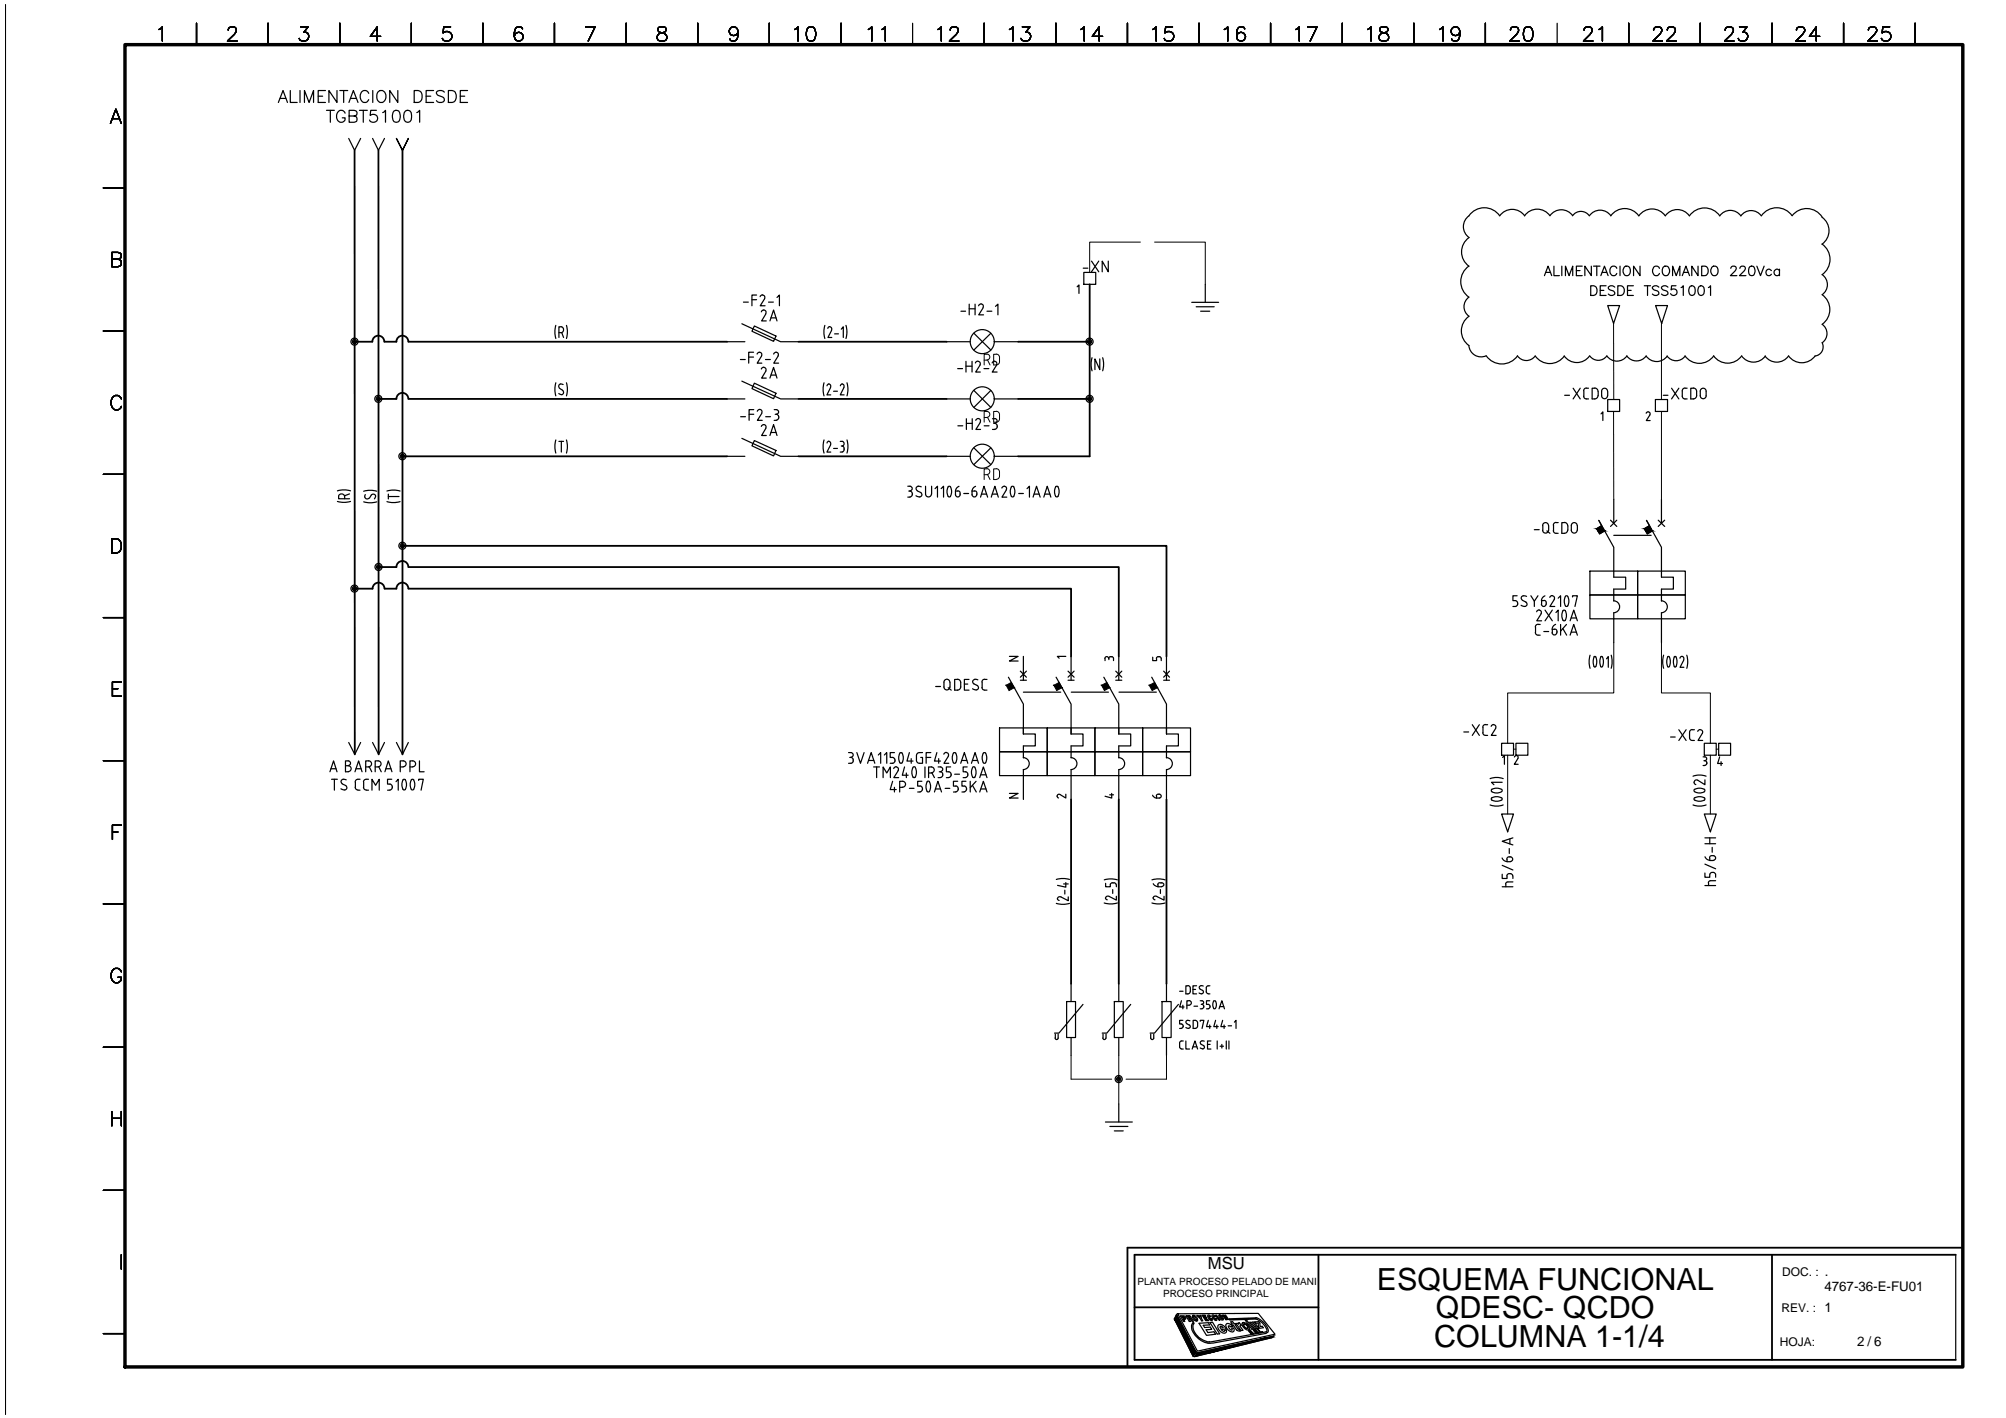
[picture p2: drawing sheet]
<svg xmlns="http://www.w3.org/2000/svg" width="420mm" height="297mm" viewBox="0 0 420 297" stroke-linecap="round" stroke-linejoin="round" font-family="sans-serif">
<defs><g id="words">
<g font-size="6.4">
<text x="288.3" y="270.2">ESQUEMA FUNCIONAL</text>
<text x="300.8" y="276.2">QDESC- QCDO</text>
<text x="300.4" y="282.2">COLUMNA 1-1/4</text>
</g>
<text font-size="3.5" x="253" y="265.8">MSU</text>
<g font-size="2.8">
<text x="382.1" y="270.3">4767-36-E-FU01</text>
<text x="389" y="282">2 / 6</text>
</g>
<g font-size="2.5">
<text x="373.3" y="267.4">DOC. : .</text>
<text x="373.1" y="274.9">REV. : 1</text>
<text x="372.8" y="281.9">HOJA:</text>
</g>
<g font-size="2.1">
<text x="238.2" y="269.3">PLANTA PROCESO PELADO DE MANI</text>
<text x="243.6" y="271.8">PROCESO PRINCIPAL</text>
</g>
</g></defs>
<g fill="none" stroke="#000" stroke-width=".21">
<path d="M1.2 1v295.3M238.9 50.7h-10.7v6.4M241.8 50.7h10.6v8.9M206.1 75.4h.6M206.7 74.2a.61 .61 0 0 1 .6 .6 .61 .61 0 0 1-.6 .6M206.7 74.2h-.6v2.3M206.9 75.4l.5 1.1M208.7 74.2a.7 .7 0 0 1 .7 .7v.9a.7 .7 0 0 1-.7 .7h-.6v-2.3h.6M338 67.8v15.9M348 67.8v15.9M206.1 87.5h.6M206.1 99.4h.6"/>
<path d="M206.7 87.4a.61 .61 0 0 0 .6-.6 .61 .61 0 0 0-.6-.6h-.6v2.2M206.7 98.2a.61 .61 0 0 1 .6 .6 .61 .61 0 0 1-.6 .6M206.7 98.2h-.6v2.3M206.9 87.5l.5 .9M206.9 99.4l.5 1.1M208.7 86.1a.7 .7 0 0 1 .7 .8v.8a.7 .7 0 0 1-.7 .7h-.6v-2.2h.6M208.7 98.2a.7 .7 0 0 1 .7 .7M208.7 98.2h-.6v2.3a.94 .94 0 0 0 1.3-.8M209.4 98.9v.8M338 86.2v18.4M348 86.2v18.4M338 134.6v10.6h-22.2v10.5"/>
<path d="M348 134.6v10.6h10.2v10.5M315.8 158.2v12.3M317 156.9h.5M358.2 158.2v12.3M359.5 156.9h.5M224.3 221.1v5h8.5M234.3 221.1v10.2M244.3 221.1v5h-8.4"/>
</g>
<g fill="none" stroke="#000" stroke-width=".38">
<path d="M74.3 31.5v126.5M79.3 31.5v126.5M84.3 31.5v126.5M228.2 59.6v36h-15M80.5 71.6a1.25 1.25 0 0 0-1.3-1.3 1.25 1.25 0 0 0-1.2 1.3h-3.7M85.5 71.6a1.25 1.25 0 0 0-1.2-1.3 1.25 1.25 0 0 0-1.3 1.3h-2.5M85.6 71.6h66.7M167.3 71.6h31M213.2 71.6h15M84.3 95.6h68M85.5 83.5a1.25 1.25 0 0 0-1.2-1.2 1.25 1.25 0 0 0-1.3 1.2l-3.7 .1M85.6 83.6h66.7"/>
<path d="M167.3 83.6h31M167.3 95.6h31M213.2 83.6h15M79.3 118.8h3.7M84.3 114.3h160v23.2M85.5 118.8a1.25 1.25 0 0 0-1.2-1.3 1.25 1.25 0 0 0-1.3 1.3M85.6 118.8h148.7v18.7M80.5 123.3a1.25 1.25 0 0 0-1.2-1.3 1.25 1.25 0 0 0-1.3 1.3h-3.7M85.5 123.3a1.25 1.25 0 0 0-1.2-1.3 1.25 1.25 0 0 0-1.3 1.3h-2.4M85.6 123.3h138.7v14.2M224.3 167.5v38.6M234.3 167.5v38.6"/>
<path d="M244.3 167.5v38.6M237.6 273.9h38.6M276.2 262.8v22.1M371.2 262.8v22.1M409.6 262.8h-172v22.1h172M411.1 261.4h-175v24.9"/>
</g>
<g fill="none" stroke="#000" stroke-width=".25">
<path d="M33.3 6.2l.7-.6v3M41.2 4.9v4.5M47.8 6.3a.65 .65 0 0 1 .6-.7h.6a.71 .71 0 0 1 .4 1.2l-1.8 1.8h2.1M56.1 4.9v4.5M60.8 19v2.5h1.4M62.8 19v2.5M63 5.6h1.5l-.9 1.2a.95 .95 0 0 1 1.1 1 .95 .95 0 0 1-1.3 .8l-.6-.3-.1-.3M68.2 19h-1.6v2.5h1.6M70.6 19v2.5l-1.7-2.5v2.5M71.2 4.9v4.5M71.2 19h1.6M72 19v2.5"/>
<path d="M77.2 19.6a.91 .91 0 0 0-1-.6 .91 .91 0 0 0-.7 .9 1.12 1.12 0 0 0 .2 1.2 1.12 1.12 0 0 0 1.2 .2l.3-.4M78.1 19v2.5M79.1 19.3a1.05 1.05 0 0 1 1.4-.1 1.05 1.05 0 0 1 .3 1.3 .95 .95 0 0 1-.9 1 .95 .95 0 0 1-1-1zM79.7 7.6h-2.1l1.4-2v3M83.3 19v2.5l-1.7-2.5v2.5M86.2 4.9v4.5M86.8 19h.8a1.35 1.35 0 0 1 .8 1.2 1.35 1.35 0 0 1-.8 1.3h-.8zM90.8 19h-1.5v2.5h1.5M93.1 19.3a1.12 1.12 0 0 0-1.7 0l.2 .6 1 .4a.61 .61 0 0 1 .5 .4 .61 .61 0 0 1-.2 .6 1.11 1.11 0 0 1-1.5-.2M93.9 19h.8a1.32 1.32 0 0 1 .9 1.2 1.32 1.32 0 0 1-.9 1.3h-.8zM94.4 5.6h-1.5l-.1 1.3a1.07 1.07 0 0 1 1.6 0 1.07 1.07 0 0 1-.2 1.6 1.07 1.07 0 0 1-1.6-.5M97.9 19h-1.5v2.5h1.5"/>
<path d="M101.1 4.9v4.5M109.4 6.1a.87 .87 0 0 0-.8-.5 .87 .87 0 0 0-.7 .6 2.1 2.1 0 0 0 .2 2.3 .93 .93 0 0 0 1.4-.4 .93 .93 0 0 0-.6-1.3 .93 .93 0 0 0-1.2 .8M116.1 4.9v4.5M122.7 5.6h1.9l-1.4 3M131.2 4.9v4.5M137.9 5.8a.64 .64 0 0 0 .3 1 1.24 1.24 0 0 1 1.5 1.2l-.2 .3a1.23 1.23 0 0 1-1.9-.3 1 1 0 0 1 .9-1.1l.6-.1a.64 .64 0 0 0 .3-1l-.4-.2zM146.1 4.9v4.5M154.6 6.6a.93 .93 0 0 1-1.3 .8 .93 .93 0 0 1-.4-1.5 .93 .93 0 0 1 1.5 .2 2.77 2.77 0 0 1-.3 2.4 .88 .88 0 0 1-1.2-.3M161.1 4.9v4.5M166.4 6.2l.7-.6v3M169.3 5.8a.97 .97 0 0 1 1.4 .4 2.39 2.39 0 0 1-.3 2.3 1.02 1.02 0 0 1-1.4-.5 2.57 2.57 0 0 1 .3-2.2zM176.2 4.9v4.5"/>
<path d="M181.9 6.2l.7-.6v3M184.7 6.2l.7-.6v3M191.1 4.9v4.5M196.4 6.2l.8-.6v3M199 6.3a.65 .65 0 0 1 .6-.7h.6a.71 .71 0 0 1 .4 1.2l-1.7 1.8h1.9M206.1 4.9v4.5M211.4 6.2l.7-.6v3M214.1 5.6h1.6l-.8 1.2a.96 .96 0 0 1 1 1.1 .96 .96 0 0 1-1.3 .7l-.5-.1-.3-.5M221.2 4.9v4.5M226.4 6.2l.7-.6v3M230.9 7.6h-2.1l1.4-2v3M236.1 4.9v4.5"/>
<path d="M241.4 6.2l.8-.6v3M245.6 5.6h-1.4l-.2 1.3a1.06 1.06 0 0 1 1.6 0 1.06 1.06 0 0 1-.2 1.5 1.06 1.06 0 0 1-1.5-.4M251.1 4.9v4.5M256.4 6.2l.7-.6v3M260.7 6.1a.88 .88 0 0 0-1.3-.3 2.77 2.77 0 0 0-.3 2.4 .93 .93 0 0 0 1.5 .1 .93 .93 0 0 0-.3-1.5 .93 .93 0 0 0-1.3 .8M266.1 4.9v4.5M271.4 6.2l.7-.6v3M273.9 5.6h2l-1.5 3M281.1 4.9v4.5M286.4 6.2l.8-.6v3M289.2 5.8a.6 .6 0 0 0 .2 1 1.19 1.19 0 0 1 1.4 1.2l-.1 .3a1.23 1.23 0 0 1-1.8-.3 .93 .93 0 0 1 .8-1.1l.6-.1a.61 .61 0 0 0 .2-1l-.4-.2zM296.1 4.9v4.5"/>
<path d="M301.5 6.2l.7-.6v3M305.8 6.6a.93 .93 0 0 1-1.2 .9 .93 .93 0 0 1-.5-1.5 .93 .93 0 0 1 1.5 .1 2.59 2.59 0 0 1-.2 2.4 .94 .94 0 0 1-1.3-.3M311.1 4.9v4.5M316.4 6.3a.65 .65 0 0 1 .5-.7h.6a.71 .71 0 0 1 .4 1.2l-1.7 1.8h2M319.5 5.8a1.02 1.02 0 0 1 1.4 .4 2.57 2.57 0 0 1-.3 2.3 1.02 1.02 0 0 1-1.4-.5 2.57 2.57 0 0 1 .3-2.2zM326.2 4.9v4.5M331.8 6.3a.65 .65 0 0 1 .5-.7h.6a.71 .71 0 0 1 .4 1.2l-1.6 1.8h1.9M334.9 6.2l.7-.6v3M341.1 4.9v4.5M346.3 6.3l.2-.4a.95 .95 0 0 1 1.6 .3v.3l-.4 .7-1.5 1.4h2M349.2 6.3a.65 .65 0 0 1 .6-.7h.6a.71 .71 0 0 1 .4 1.2l-1.7 1.8h2M356.1 4.9v4.5"/>
<path d="M361.3 6.3l.2-.4a.95 .95 0 0 1 1.6 .3v.3l-.5 .7-1.4 1.4h2M364.3 5.6h1.6l-.8 1.2a.96 .96 0 0 1 1 1.1 .96 .96 0 0 1-1.3 .7l-.5-.1-.2-.5M371.2 4.9v4.5M376.3 6.3a.64 .64 0 0 1 .6-.7h.5a.71 .71 0 0 1 .4 1.2l-1.7 1.8h2M381.1 7.6h-2.1l1.4-2v3M386.1 4.9v4.5M391.3 6.3a.64 .64 0 0 1 .6-.7h.6a.71 .71 0 0 1 .4 1.2l-1.7 1.8h2M395.8 5.6h-1.5l-.1 1.3a1.05 1.05 0 0 1 1.6 0 1.05 1.05 0 0 1-.2 1.6 1.05 1.05 0 0 1-1.5-.5M401.1 4.9v4.5M21.6 39.4h4.6M23.1 25.9l1.2-3 1.1 3M23.6 24.8h1.4"/>
<path d="M58.3 21.5l1-2.5 .9 2.5M58.6 20.6h1.3M63.8 21.5v-2.5l.9 2.5 1-2.5v2.5M66.6 20.2h1M68.4 23.1h1.6M69.2 23.1v2.5M72.3 23.7a.92 .92 0 0 0-1.1-.6 .92 .92 0 0 0-.7 1 1.05 1.05 0 0 0 .3 1.3 1.05 1.05 0 0 0 1.4-.1l.1-.6h-.6M73 29l1.3 2.5 1.2-2.5M73.1 21.5l.9-2.5 1 2.5M73.1 24.3l1.5-.1a.59 .59 0 0 0 0-1l-1.5-.1v2.5l1.5-.1a.68 .68 0 0 0 .2-.7 .68 .68 0 0 0-.6-.5M73.4 20.6h1.2M75.3 23.1h1.6"/>
<path d="M76.1 23.1v2.5M78 29l1.3 2.5 1.2-2.5M78.8 23.1h-1.1l-.2 1.1a.9 .9 0 0 1 1.4 0 .9 .9 0 0 1-.2 1.3 .9 .9 0 0 1-1.3-.4M80.2 23.6l.5-.5v2.5M82.5 23.2a.8 .8 0 0 1 1.2 .4 2.08 2.08 0 0 1-.2 1.9 .8 .8 0 0 1-1.2-.4 2.08 2.08 0 0 1 .2-1.9zM83 29l1.3 2.5 1.2-2.5-1.2 2.5zM84.9 23.2a.8 .8 0 0 1 1.2 .4 2.28 2.28 0 0 1-.2 1.9 .8 .8 0 0 1-1.2-.4 1.94 1.94 0 0 1 .2-1.9zM87.3 23.6l.6-.5v2.5M89.3 20.2h.9M96.4 20.2h.9M23.4 54.3l1.7-.2a.68 .68 0 0 0 0-1.1l-1.7-.1v3h1.3l.4-.2a.8 .8 0 0 0 .3-.9 .8 .8 0 0 0-.7-.5M226.9 56.2h1"/>
<path d="M227 57.1h2.5v2.5h-2.5zM228.6 54.7l1.5 2.2M230.1 54.7l-1.5 2.2M232.1 54.7v2.2l-1.2-2.2v2.2M252.4 59.6v3.7M307.6 55.7a4 4 0 0 0 0 6.5M314.1 45.2a3.9 3.9 0 0 0-6.4 0 2.79 2.79 0 0 0 0 4.6 3.7 3.7 0 0 0 0 6M319.3 45.2a3.2 3.2 0 0 0-5.2 0M323.5 57.7l.7-1.9 .8 1.9M323.8 57.1h.9M325.5 55.8v1.9h1.1M327.1 55.8v1.9"/>
<path d="M327.9 57.7v-1.9l.7 1.9 .8-1.9v1.9M329.4 45.2a2.9 2.9 0 0 0-4.8 0 3.3 3.3 0 0 0-5.3 0M330.2 56.7h.7M331.4 55.8h-1.2v1.9h1.2M332.9 45.2a2.14 2.14 0 0 0-3.5 0M332.9 45.2a2.71 2.71 0 0 1 4.5 0 3.6 3.6 0 0 1 5.8 0M333.2 59.9a1.07 1.07 0 0 1 1.3 .7 1.07 1.07 0 0 1-.7 1.3h-.6zM333.3 55.8v1.9l-1.4-1.9v1.9M333.8 55.8h1.3M334.4 55.8v1.9M335.3 57.7l.8-1.9 .7 1.9M335.6 57.1h.9"/>
<path d="M336.4 59.9h-1.2v2h1.2M338.6 56.2a.74 .74 0 0 0-.8-.4 .74 .74 0 0 0-.6 .7 .83 .83 0 0 0 .3 1.1 .83 .83 0 0 0 1.1-.2v-.1M338.9 59.9h.6a1.08 1.08 0 0 1 .7 1 1.08 1.08 0 0 1-.7 1h-.6zM339.3 55.8v1.9M340.2 56a.83 .83 0 0 1 1-.1 .83 .83 0 0 1 .3 1.1 .76 .76 0 0 1-.8 .8 .76 .76 0 0 1-.7-.8zM342.1 59.9h-1.2v2h1.2M343.3 45.2a3.4 3.4 0 0 1 5.5 0 3.1 3.1 0 0 1 5 0M343.5 55.8v1.9l-1.3-1.9v1.9M344.4 59.9h1.3M345.1 59.9v2M347.6 56.2a.74 .74 0 0 0-.9-.4 .74 .74 0 0 0-.6 .7v.5a.74 .74 0 0 0 .6 .7 .74 .74 0 0 0 .9-.4M348.3 56a.77 .77 0 0 1 .9-.2 .77 .77 0 0 1 .5 .7v.5a.76 .76 0 0 1-.8 .8 .76 .76 0 0 1-.7-.8z"/>
<path d="M350.3 57.7v-1.9l.8 1.9 .7-1.9v1.9M351 59.9h-.9l-.1 .8a.71 .71 0 0 1 1.1 .1 .71 .71 0 0 1-.2 1 .71 .71 0 0 1-1-.3M352.4 57.7l.7-1.9 .8 1.9M352.6 57.1h1M354 60a.64 .64 0 0 1 1 .2 1.34 1.34 0 0 1-.5 1.7h-.2a1.26 1.26 0 0 1-.3-1.9zM355.7 55.8v1.9l-1.4-1.9v1.9M355.9 60a.64 .64 0 0 1 1 .2 1.34 1.34 0 0 1-.5 1.7h-.2a1.26 1.26 0 0 1-.3-1.9zM356.4 55.8h.7a1.06 1.06 0 0 1 .7 .9 1.06 1.06 0 0 1-.7 1h-.7zM358.5 56a.83 .83 0 0 1 1.1-.1 .83 .83 0 0 1 .2 1.1 .76 .76 0 0 1-.7 .8 .76 .76 0 0 1-.8-.8zM360.2 45.2a3.9 3.9 0 0 0-6.3 0M362.5 56.2l.4-.4 .7 .1a.66 .66 0 0 1-.2 .9l-1 .9h1.4M364.4 56.2l.4-.4 .7 .1a.66 .66 0 0 1-.2 .9l-1 .9h1.4"/>
<path d="M364.6 45.2a2.69 2.69 0 0 0-4.4 0M366.5 55.8a.64 .64 0 0 1 1 .3 1.01 1.01 0 0 1-.7 1.6 1.05 1.05 0 0 1-.5-1.6zM368 55.8l.7 1.9 .8-1.9M368.9 45.2a2.6 2.6 0 0 0-4.3 0M371 56.7a.64 .64 0 0 0-.9-.1 .64 .64 0 0 0 0 .9 .64 .64 0 0 0 .9-.1M372.7 56.7a.64 .64 0 0 0-.9-.1 .64 .64 0 0 0 0 .9 .64 .64 0 0 0 .9-.1M372.7 56.4v1.3M375.4 45.2a3.9 3.9 0 0 0-6.5 0M375.4 45.2a3.8 3.8 0 0 1 6.2 .3M381.6 45.5a3.5 3.5 0 0 1 0 5.6M381.6 51.1a3.9 3.9 0 0 1 0 6.4M381.7 57.5a2.56 2.56 0 0 1 0 4.2"/>
<path d="M21.6 69.3h4.6M116.4 68.2l-.2 1.3 .2 1.4M117.1 69.7h.5a.63 .63 0 0 0 .4-.6 .63 .63 0 0 0-.4-.6h-.5v2.2M117.7 69.7l.3 1M118.6 68.2l.2 1.3-.2 1.4M152.3 71.6h3.7M155.1 75.3h1M155.4 67.8l8.1 3.8h3.8M155.4 79.8l8.1 3.8h3.8M155.7 63.3h1M156.8 74.8h1M157.5 62.8h1"/>
<path d="M157.8 73.8h-1v2.3M158 68.3l4.5 2.1-.5 1.1-4.5-2.1zM158.5 61.8h-1v2.3M158.6 74.2a.5 .5 0 0 1 .6-.4 .5 .5 0 0 1 .3 .7M159.2 62.2a.51 .51 0 0 1 .7-.4 .51 .51 0 0 1 .2 .8M159.5 65.3a.5 .5 0 0 1 .6-.3 .5 .5 0 0 1 .3 .7M159.5 74.5l-.9 1.6h1M160 77l.4 .2v.5M160 76.9l-.5 .4M160.2 62.6l-1 1.5h1M160.3 75.3h1M160.4 65.7l-.9 1.5h1"/>
<path d="M160.4 77.7l-.9 1.5h1M161 63.3h1M161.3 67.2l.7-2.3 .7 2.3M161.3 79.2l.7-2.2 .7 2.2M161.5 66.6h1M161.5 78.6h1M162 74.2a.5 .5 0 0 1 .7-.4 .5 .5 0 0 1 .3 .7M162.7 62.3l.6-.5v2.3M163 74.5l-.9 1.6h1M172.8 68.2l-.2 1.3 .2 1.4M173.8 68.4l-.4 .4M173.8 68.5l.3 .1 .1 .4-.8 1.7h.8"/>
<path d="M174.8 69.9h.8M176.2 69l.4-.5v2.2M177.2 68.2l.2 1.3-.2 1.4M198.3 71.6h5M200.6 77.2h1M201.3 65.2h.9M202.3 75.7v2.2M202.3 76.7h1.3M203 63.7v2.3M203 64.7h1.2M203.6 75.7v2.2M204 69.8l3.5 3.5"/>
<path d="M204.2 63.7v2.3M204.8 75.6l-.5 .4M204.8 75.7l.5 .2v.5M205 64.1a.5 .5 0 0 1 .6-.4 .5 .5 0 0 1 .3 .7M205.3 76.5l-.9 1.4h.9M205.9 64.5l-.9 1.5h1M206.1 77.2h1M206.7 65.2h1M207.5 69.8l-3.5 3.5M208.3 71.6h4.9M208.3 75.7l.4 .2v.5M208.3 75.6l-.5 .4"/>
<path d="M208.5 64.2l.5-.5v2.3M208.8 76.5l-1 1.4h1M225.6 60.1l.4-.4v1.8M228.7 74.9l-.2 1.4 .2 1.4M230.3 75.2v2.2l-1-2.2v2.2M231 74.9l.2 1.4-.2 1.4M249.6 63.3h5.6M250.5 64.3h3.8M251.5 65.2h1.9M307.7 72.4a2.56 2.56 0 0 0 3.6 2.1M307.7 62.2a2.43 2.43 0 0 0 0 4 3.8 3.8 0 0 0 0 6.2M311.3 74.5a4 4 0 0 0 6.5 0"/>
<path d="M317.8 74.6a2.26 2.26 0 0 0 3.7 0 3.7 3.7 0 0 0 6.1 0 3.2 3.2 0 0 0 5.3 0M333 74.6a2.18 2.18 0 0 0 3.6 0M335.2 60.8h.7M336.6 74.6a2.56 2.56 0 0 0 4.2 0M336.7 64h2.5l-1.2 3.8zM338.2 60.2a.75 .75 0 0 0-.7-.4 .75 .75 0 0 0-.6 .6l.3 .3 .8 .3 .2 .6a.89 .89 0 0 1-1.3 0M340.7 74.6a2.48 2.48 0 0 0 4.1 0 2.67 2.67 0 0 0 4.4 0M340.9 60.8h.7M346.8 64h2.5l-1.3 3.8zM347.4 60.2a.76 .76 0 0 0-.7-.4 .76 .76 0 0 0-.6 .6l.4 .3 .6 .2a.47 .47 0 0 1 .3 .4 .47 .47 0 0 1-.2 .5 .87 .87 0 0 1-1.1-.2M349.2 74.6a2.31 2.31 0 0 0 3.8 0M349.3 60.2a.76 .76 0 0 0-.7-.4 .76 .76 0 0 0-.6 .6l.4 .3 .6 .2a.47 .47 0 0 1 .3 .4 .47 .47 0 0 1-.2 .5 .87 .87 0 0 1-1.1-.2"/>
<path d="M352.1 60.2l.5-.3v2M352.9 74.6a3.7 3.7 0 0 0 6 0 3.6 3.6 0 0 0 5.9-.1 3 3 0 0 0 5 .1M357.8 60.2l.5-.3v2M369.7 74.6a2.98 2.98 0 0 0 4.9 0M374.6 74.5a3.4 3.4 0 0 0 5.6 0M381.6 61.7a3.8 3.8 0 0 1 0 6.2M381.6 71.8a1.93 1.93 0 0 1-1.4 2.8M381.7 67.9a2.35 2.35 0 0 1 0 3.9M21.6 99.4h4.6M25.4 83.6a1.11 1.11 0 0 0-1.2-.8 1.11 1.11 0 0 0-.9 1.2 1.34 1.34 0 0 0 .3 1.4 1.34 1.34 0 0 0 1.4 .3l.4-.6M116.4 80.2l-.2 1.4 .2 1.3M116.4 92.2l-.2 1.3 .2 1.4"/>
<path d="M117.1 92.5h.9M117.3 81.4l.5 .4a.53 .53 0 0 1 .1 .8 .53 .53 0 0 1-.9-.2M117.6 92.5v2.2M117.9 80.6a.53 .53 0 0 0-.7 0 .53 .53 0 0 0 0 .8M118.6 80.2l.2 1.4-.2 1.3M118.6 92.2l.2 1.3-.2 1.4M152.3 83.6h3.7M152.3 95.6h3.7M155.1 87.3h1M155.4 91.8l8.1 3.8h3.8M156.9 86.8h1M157.9 85.8h-1v2.3"/>
<path d="M158 80.3l4.5 2.1-.5 1.1-4.5-2.1zM158 92.3l4.5 2.1-.5 1.1-4.5-2.1zM158.6 86.2a.5 .5 0 0 1 .7-.4 .5 .5 0 0 1 .2 .7M159.5 89.3a.5 .5 0 0 1 .6-.3 .5 .5 0 0 1 .3 .7M159.6 86.6l-1 1.5h1.1M160.4 87.3h1M160.4 89.7l-.9 1.5h1M161.3 91.2l.7-2.3 .7 2.3M161.5 90.6h1M162.2 85.8h.4M162.2 88.1h.4M162.4 86.8h.2"/>
<path d="M162.6 85.8a.49 .49 0 0 1 .5 .5 .49 .49 0 0 1-.5 .5l.4 .2 .1 .3M163.1 87.5l-.3 .4-.2 .1M163.1 87.3v.2M172.6 80.2l-.2 1.4 .2 1.3M172.6 92.2l-.2 1.3 .2 1.4M173.2 80.8a.43 .43 0 0 1 .6-.3 .43 .43 0 0 1 .1 .7M173.6 92.5l.3 .1 .1 .4-.8 1.7h.8M173.6 92.4l-.4 .4M174 81.2l-.8 1.5h.8M174.6 82h.8M174.6 93.9h.8M176 92.5h.4a.5 .5 0 0 1 .4 .4 .5 .5 0 0 1-.4 .5"/>
<path d="M176 94.7h.4M176 80.8a.43 .43 0 0 1 .6-.3 .43 .43 0 0 1 .1 .7M176.2 93.4h.2M176.4 93.4a.57 .57 0 0 1 .4 .8M176.8 81.2l-.8 1.5h.8M176.8 94.2l-.2 .4-.2 .1M177.4 80.2l.2 1.4-.2 1.3M177.4 92.2l.2 1.3-.2 1.4M198.3 83.6h5M198.3 95.6h5M200.6 89.2h1M202.4 87.7v2.3"/>
<path d="M202.4 88.7h1.2M203.6 87.7v2.3M204 81.8l3.5 3.5M204 93.8l3.5 3.5M204.4 88.1a.5 .5 0 0 1 .6-.4 .5 .5 0 0 1 .3 .7M205.3 88.5l-.9 1.5h1M206.1 89.2h1.1M207.5 81.8l-3.5 3.5M207.5 93.8l-3.5 3.5M207.9 87.7h.5M207.9 90h.5M208.1 88.7h.3"/>
<path d="M208.3 83.6h4.9M208.3 95.6h4.9M208.4 87.7a.49 .49 0 0 1 .4 .5 .49 .49 0 0 1-.4 .4M208.4 88.7l.4 .2v.3M208.8 89.4l-.2 .4-.2 .1M208.9 89.2v.3M327.7 82.8h1M329.5 81.3l1.5 2.3M331 81.3l-1.5 2.3M331.7 81.9l.1 1.4 .5 .3M332.3 81.3l-.5 .3-.1 .3M332.3 83.6h.4"/>
<path d="M332.3 81.3h.4M334 81.3a.7 .7 0 0 1 .7 .7M334 81.3h-.5v2.3a.95 .95 0 0 0 1.1-.5l.1-.2M334.7 82v.9M335.3 86.7l.4-.4v1.8M335.5 82.9a.61 .61 0 0 0 .6 .6 .61 .61 0 0 0 .6-.6M336.7 81.9a.61 .61 0 0 0-.6-.6 .61 .61 0 0 0-.6 .6v1M336.7 83.7h2.5v2.5h-2.5zM336.7 82v.9M345.2 86.3l-.4 .3M345.2 86.3l.4 .2v.4M345.6 86.9l-.8 1.2h.8"/>
<path d="M346.7 83.7h2.6v2.5h-2.6zM348.4 82.8h.9M350.1 81.3l1.5 2.3M351.6 81.3l-1.5 2.3M352.4 81.9v1.4l.2 .2 .8 .1M352.9 81.3l-.5 .3v.3M352.9 81.3h.5M354.7 81.3a.7 .7 0 0 1 .7 .7v.9a.7 .7 0 0 1-.7 .7M354.7 81.3h-.6v2.3h.6M356.1 82.9v-1a.61 .61 0 0 1 .6-.6 .61 .61 0 0 1 .6 .6v1M356.1 82.9a.61 .61 0 0 0 .6 .6 .61 .61 0 0 0 .6-.6M23.4 112.9h1a1.6 1.6 0 0 1 1.1 1.5 1.6 1.6 0 0 1-1.1 1.5h-1z"/>
<path d="M70.7 105l1.3 .2 1.4-.2M70.7 102.8l1.3-.2 1.4 .2M70.9 104v.5h2.3M70.9 103.9a.63 .63 0 0 1 .6-.4 .63 .63 0 0 1 .7 .4M72.2 104v.5M73.2 103.5l-1 .3M76.2 105.1l1.3 .2 1.4-.2M76.2 102.9l1.3-.2 1.4 .2M76.4 104.1a.51 .51 0 0 0 .4 .4 .51 .51 0 0 0 .5-.2M76.5 103.6l-.1 .5M77.7 103.8l-.3 .5M77.7 103.7a.53 .53 0 0 1 .9 0 .53 .53 0 0 1-.2 .8"/>
<path d="M81 105.1l1.4 .2 1.4-.2M81 102.9l1.4-.2 1.4 .2M81.3 104h2.3M81.3 103.5v1M190.1 101.9h.5a.49 .49 0 0 1 .5 .4 .49 .49 0 0 1-.5 .5M190.1 104.1h.5M190.3 102.9a.55 .55 0 0 1 .8 .5M191.1 103.6l-.3 .4-.2 .1M191.1 103.4v.2M192.1 102.8l.7 .4a.51 .51 0 0 1 .2 .7 .51 .51 0 0 1-.7 .2l-.5-.3M193 102a.57 .57 0 0 0-.9-.1 .57 .57 0 0 0 0 .9M193.9 103.5a.61 .61 0 0 0 .6 .6 .61 .61 0 0 0 .6-.6"/>
<path d="M193.9 101.9v1.6M195.1 101.9v1.6M195.8 102.4l.6-.5v2.2M197.1 102.4l.5-.5v2.2M198.6 102l.4-.1a1.66 1.66 0 0 1-.2 2.2l-.2-.1M198.6 102a2.1 2.1 0 0 0 0 2M200.6 102.8a.44 .44 0 0 1 .5 .5M200.6 102.9h-.5v.7a.51 .51 0 0 0 .7 .5 .51 .51 0 0 0 .3-.7M200.9 101.9a1.12 1.12 0 0 0-.8 1M201.9 103.4h1M204.1 102.9h-.5v.7a.49 .49 0 0 0 .5 .5 .49 .49 0 0 0 .5-.5M204.1 102.8a.44 .44 0 0 1 .5 .5"/>
<path d="M204.3 101.9a1.12 1.12 0 0 0-.7 1M204.6 103.4v.2M205.4 104.1l.7-2.2 .8 2.2M205.6 103.5h1M207.6 104.1l.8-2.2 .7 2.2M207.8 103.5h1.1M209.8 102.2a.5 .5 0 0 1 .7-.3 .5 .5 0 0 1 .3 .7M210.8 102.6l-.9 1.5h1M211.8 102l.4-.1a1.66 1.66 0 0 1-.1 2.2l-.3-.1M211.8 102a2.1 2.1 0 0 0 0 2M213.4 103.4h.9M215.1 102.4l.5-.5v2.2"/>
<path d="M216.4 104.1l.7-2.2 .8 2.2M216.6 103.5h1M218.6 104.1l.7-2.2 .8 2.2M218.8 103.5h1.1M221.1 102l.4-.1a1.66 1.66 0 0 1-.1 2.2l-.3-.1M221.1 102a2.1 2.1 0 0 0 0 2M321.4 111h1M323.1 111.1a.61 .61 0 0 0 .6 .6 .61 .61 0 0 0 .6-.6M323.1 110.1v1M324 111.2l.6 .5M324.3 110.1a.61 .61 0 0 0-.6-.6 .61 .61 0 0 0-.6 .6M324.4 110.1v1"/>
<path d="M325.3 111.1l.1 .3 .5 .3M325.4 110v1.2M325.9 109.4l-.5 .3-.1 .3M325.9 111.7h.5M325.9 109.5h.5M327.7 109.4a.7 .7 0 0 1 .7 .7M327.7 109.5h-.6v2.2h.6M328.4 111a.7 .7 0 0 1-.7 .7M328.4 110.2v.8M329.1 110.1v1a.61 .61 0 0 0 .6 .6 .61 .61 0 0 0 .6-.6M330.3 110.1a.61 .61 0 0 0-.6-.6 .61 .61 0 0 0-.6 .6M330.4 110.1v1"/>
<path d="M333 119.6h10v5h-10zM336.1 111.2l-1.1 .6-.6-1.1 1.1-.6-.6-1.1 3.1 5.6v6.3h2.5v2.5h-2.5v2.5a1.25 1.25 0 0 1 1.2 1.2 1.25 1.25 0 0 1-1.2 1.3M337.3 109l1.3 1.3M338 104.6v5M338 112.1h7.8M338.6 109l-1.3 1.3M343 119.6h10v5h-10zM346.1 111.2l-1.1 .6-.6-1.1 1.1-.6-.6-1.1 3.1 5.6v6.3h2.5v2.5h-2.5v2.5M347.3 109l1.4 1.3M348 104.6v5M348.7 109l-1.4 1.3M21.6 129.4h4.6"/>
<path d="M211.4 137.5h1.8l-1.8 1h1.8M214.3 137.5v5M223.2 137.5h-1.7l.3 .4M224.3 137.5v5M231.5 138v.4M232.3 138v.2M232.6 137.5l-.4 .4a.4 .4 0 0 0-.4-.4 .4 .4 0 0 0-.4 .4M232.6 137.6h.2M232.8 137.5l.4 .4M233.2 138v.4M234.3 137.5v5M241.4 137.7v.7h.8v-.4"/>
<path d="M242.6 137.5l-.4 .4M242.6 137.6h.2M242.8 137.5l.4 .4M243.2 138v.4M244.3 137.5v5M317.8 124.8h-.9v1l.7 .1 .3 .4M317.9 126.6l-.3 .4h-.7M317.9 126.3v.3M318.9 125.8l.7 .3M319.6 126.1a.51 .51 0 0 1 .2 .7 .51 .51 0 0 1-.7 .2l-.5-.2M319.7 124.9a.62 .62 0 0 0-.8-.1 .62 .62 0 0 0-.2 .8l.2 .1M320.6 124.8l.8 1.1 .7-1.1"/>
<path d="M321.4 125.9v1.1M321.6 132.5l.3 .5 .2 .1M321.6 131.4v1.1M322.1 130.8l-.4 .3-.1 .2M322.2 133.1h.4M322.2 130.8h.4M322.4 127.8l.4 .3v.4M322.4 127.8l-.5 .3M322.8 128.6l-.9 1.4h1M322.9 125.8l-.1 .8a.49 .49 0 0 0 .5 .4 .49 .49 0 0 0 .5-.4M322.9 125.8h.5M323.4 132.3h1"/>
<path d="M323.4 125.8a.54 .54 0 0 1 .5 .8M323.6 124.8a1.12 1.12 0 0 0-.7 1M323.6 127.8l1.5 2.2M324.6 125.1a.51 .51 0 0 1 .7-.3 .51 .51 0 0 1 .2 .7l-.9 1.5h1M325.1 132.5a.49 .49 0 0 0 .5 .5 .49 .49 0 0 0 .5-.5M325.1 127.8l-1.5 2.2M325.6 131.8h-.5v.7M325.6 131.8a.53 .53 0 0 1 .5 .7M325.8 130.8a1.12 1.12 0 0 0-.7 1M325.9 128.3l.5-.5v2.2M326.4 125.3l.5-.5v2.2M326.9 130.8v2.3"/>
<path d="M327.3 131.7l.8 1.4M327.5 127.8h.1a1.53 1.53 0 0 1 0 2.2 1.66 1.66 0 0 1-.1-2.2zM327.9 124.9l.4-.1a1.66 1.66 0 0 1-.2 2.2l-.2-.1M327.9 124.9a2.1 2.1 0 0 0 0 2M328.1 130.8l-1.2 1.4M328.9 130l.7-2.2 .8 2.2M328.9 133.1l.7-2.3 .8 2.3M329.1 129.5h1.1M329.1 132.4h1.1M329.4 125.1v-.3h1l-.5 2.2M333 124.6h10v5h-10zM333 137.2l-.2 1.4 .2 1.4"/>
<path d="M333.9 137.5h.1a1.75 1.75 0 0 1 0 2.2 2.1 2.1 0 0 1-.1-2.2zM335.3 137.5h.1a1.75 1.75 0 0 1 0 2.2 2.1 2.1 0 0 1-.1-2.2zM336.5 138l.4-.5v2.3M337.5 137.2l.2 1.4-.2 1.4M338 128.4v6.2M343 124.6h10v5h-10zM348 125.9a1.25 1.25 0 0 1 1.2 1.2 1.25 1.25 0 0 1-1.2 1.3M348 128.4v6.2M348.4 137.2l-.2 1.4 .2 1.4M349.3 139.6l.2 .1 .1-.1M349.3 137.6l-.2 .8 .2 1.2M349.6 137.6l-.1-.1-.2 .1"/>
<path d="M349.7 137.6l.1 .8-.1 1.2M350.7 137.5h.2a1.75 1.75 0 0 1 0 2.2 2.1 2.1 0 0 1-.2-2.2zM352.3 137.5l-.4 .4M352.3 137.5l.3 .2v.5M352.7 138.3l-.8 1.5h.8M353.3 137.2l.2 1.4-.2 1.4M21.6 159.3h4.6M23.6 144.3h1.1M25.4 142.9h-1.8v2.9h1.8M73 155.5l1.3 2.5 1.2-2.5M78 155.5l1.3 2.5 1.2-2.5M83 155.5l1.3 2.5 1.2-2.5"/>
<path d="M87.9 159.4v2.3h.9M177.7 157.6h.5M177.7 159.9h.5M178 158.7h.2M178.2 157.6a.49 .49 0 0 1 .5 .5 .49 .49 0 0 1-.5 .5M178.2 158.7h.3l.2 .5M178.7 159.4l-.1 .3-.4 .2M178.7 159.2v.2M179.5 157.6l.7 2.3 .8-2.3M181.7 159.9l.8-2.3 .7 2.3M181.9 159.3h1.1M184 158.2l.5-.6v2.3"/>
<path d="M185.2 158.2l.5-.6v2.3M187.3 157.6h-.8v1.1h.7l.2 .5M187.4 159.4l-.2 .4-.7 .1M187.5 159.2v.2M188.6 157.7l.1-.1a1.53 1.53 0 0 1 0 2.3 1.66 1.66 0 0 1-.1-2.2zM190.5 157.6l-.5 1.8h1.2M190.9 158.9v1M192 158.3v1a.61 .61 0 0 0 .6 .6h.6v-1.2h-.4M193.2 157.6h-.6a.61 .61 0 0 0-.6 .7M194 158.7h1M195 157.6h-1v2.3M196 143.8h1"/>
<path d="M196.2 157.6l-.5 1.8h1.3M196.6 158.9v1M197.7 143.9a.61 .61 0 0 0 .6 .6 .61 .61 0 0 0 .6-.6M198.2 157.6l.4 .3v.5M198.2 157.6l-.5 .4M198.6 144.1l.6 .5M198.6 158.4l-.9 1.5h1M198.9 142.9a.61 .61 0 0 0-.6-.6 .61 .61 0 0 0-.6 .6v1M199 142.9v1M199.7 157.8l.4-.1a1.66 1.66 0 0 1-.2 2.2l-.2-.1M199.7 157.8a2.1 2.1 0 0 0 0 2M200.5 142.3a.7 .7 0 0 1 .7 .7v.9a.7 .7 0 0 1-.7 .7h-.5v-2.3h.5"/>
<path d="M201.2 159.9l.8-2.3 .7 2.3M201.4 159.3h1.1M202 143.3h.7M203 142.3h-1v2.3h1M203.5 159.9l.7-2.3 .7 2.3M203.7 159.3h1M203.7 144.3l.7 .2M204 143.3l.7 .3M204.2 142.3l.6 .1M204.2 142.3a.49 .49 0 0 0-.5 .4 .49 .49 0 0 0 .3 .5M204.7 143.6a.49 .49 0 0 1 .2 .6 .49 .49 0 0 1-.4 .3M205.7 144l.3 .5 .7 .1"/>
<path d="M205.7 142.9v1.1M206.2 142.3l-.2 .1-.3 .5M206.3 142.3h.4M206.4 157.8a2.1 2.1 0 0 1 0 2M206.5 157.8l-.3-.2a1.53 1.53 0 0 0 0 2.3l.3-.1M209.4 157.5h9.9v5h-9.9zM209.4 152.5h9.9v5h-9.9zM211.2 141.9l3.1 5.6v6.3M213.7 140.6l1.3 1.3M213.7 142.5h1.3M214.3 158.7a1.25 1.25 0 0 1 1.3 1.3 1.25 1.25 0 0 1-1.3 1.2M214.3 153.8h2.5v2.5h-2.5v2.5"/>
<path d="M214.3 152.5v1.3M214.3 145h7.9M215 140.6l-1.3 1.3M219.3 157.5h10v5h-10zM219.3 152.5h10v5h-10zM221.2 141.9l3.1 5.6v6.3M223.7 142.5h1.3M223.7 140.6l1.3 1.3M224.3 158.7a1.25 1.25 0 0 1 1.3 1.3 1.25 1.25 0 0 1-1.3 1.2v6.3M224.3 153.8h2.5v2.5h-2.5v2.5M224.3 152.5v1.3M224.4 145h7.8"/>
<path d="M225 140.6l-1.3 1.3M229.3 157.5h10v5h-10zM229.3 152.5h10v5h-10zM231.2 141.9l3.1 5.6v6.3M233.7 142.5h1.3M233.7 140.6l1.3 1.3M234.3 158.7a1.25 1.25 0 0 1 1.3 1.3 1.25 1.25 0 0 1-1.3 1.2v6.3M234.3 153.8h2.5v2.5h-2.5v2.5M234.3 152.5v1.3M234.4 145h7.8M235 140.6l-1.3 1.3M239.3 157.5h10.1v5h-10.1z"/>
<path d="M239.3 152.5h10.1v5h-10.1zM241.2 141.9l3.1 5.6v6.3M243.7 142.5h1.3M243.7 140.6l1.3 1.3M244.3 158.7a1.25 1.25 0 0 1 1.2 1.3 1.25 1.25 0 0 1-1.2 1.2v6.3M244.3 153.8h2.5v2.5h-2.5v2.5M244.3 152.5v1.3M245 140.6l-1.3 1.3M306.6 153.3h1M308.4 151.8l1.5 2.3M309.9 151.8l-1.5 2.3M310.6 153.5l.3 .5 .7 .1"/>
<path d="M310.6 152.4v1.1M311.1 151.8l-.5 .2v.3M311.2 151.8h.4M312.8 151.8l.5 .3-.1 .5M312.8 151.8l-.5 .4M313.3 152.6l-1 1.5h1.1M314.5 155.7h2.5v2.5h-2.5zM314.7 158.7l.4-.4v1.8M317.5 155.7h2.5v2.5h-2.5zM317.6 158.2l.3 .2v.5M317.6 158.3l-.4 .3M317.9 158.9l-.7 1.2h.8"/>
<path d="M349.9 154.4h1M351.6 152.9l1.6 2.2M353.2 152.9l-1.6 2.2M353.9 154.5l.1 .3 .4 .3M353.9 153.4v1.2M354.4 152.8l-.4 .3-.1 .3M354.5 155.1h.4M354.5 152.9h.4M355.6 153.2a.52 .52 0 0 1 .7-.3 .52 .52 0 0 1 .3 .7l-.9 1.5h.9M356.7 158.5h.4M356.9 159.3h.2M357 155.7h2.5v2.5h-2.5z"/>
<path d="M357.1 158.5a.4 .4 0 0 1 .4 .4 .4 .4 0 0 1-.4 .4l.4 .4M357.5 159.9l-.4 .4M357.5 159.8v.1M360 155.7h2.5v2.5h-2.5zM360.2 158.5l-.4 1.4h1M360.5 159.6v.8M23.6 174.3h1.1M25.4 172.8h-1.8v3.1M69.1 161.7l.8-2.3 .7 2.3M69.3 161h1.1M69.4 163.2h1.3M70 163.2v2.3"/>
<path d="M71.7 164.2l.7 .3M72.4 160.4h.5a.61 .61 0 0 1 .6 .6 .61 .61 0 0 1-.6 .6M72.4 164.6a.51 .51 0 0 1 .2 .7 .51 .51 0 0 1-.7 .1l-.5-.2M72.5 163.4a.57 .57 0 0 0-.8-.1 .57 .57 0 0 0 0 .9M72.9 160.4a.49 .49 0 0 0 .5-.5 .49 .49 0 0 0-.5-.5h-.5v2.3h.6M74.4 161.7l.7-2.3 .7 2.3M74.4 164.9l.3 .5 .3 .1M74.4 163.8v1.1M74.6 161h1M75 165.5h.4M75.4 163.2l-.7 .1-.3 .5M76.1 164.9l.3 .5 .3 .1"/>
<path d="M76.2 163.8v1.1M76.6 160.7h.6M76.7 165.5h.5M77.2 163.2l-.8 .1-.3 .5M77.2 160.6a.61 .61 0 0 0 .6-.6 .61 .61 0 0 0-.6-.6h-.6v2.3M77.4 160.7l.5 1M77.9 165.5v-2.3l.8 1.3 .7-1.3v2.3M78.6 160.7h.6M79.2 160.6a.61 .61 0 0 0 .6-.6 .61 .61 0 0 0-.6-.6h-.6v2.3M79.3 160.7l.6 1M80.6 161.7l.7-2.3 .8 2.3M80.8 161h1.1"/>
<path d="M81.2 165.5h.5M81.7 164.3h.2l.2 .4M82.1 163.2h-.9v1.1h.5M82.2 164.8a.61 .61 0 0 1-.5 .7M82.9 163.7l.5-.5v2.3M83.8 160.7h.7M84.4 160.6a.61 .61 0 0 0 .7-.6 .61 .61 0 0 0-.6-.6h-.7v2.3M84.9 163.4a2.1 2.1 0 0 1 0 2M84.9 163.4l-.2-.2a1.53 1.53 0 0 0 0 2.3l.2-.1M85.9 160.7h.6M86.4 160.6a.61 .61 0 0 0 .7-.6 .61 .61 0 0 0-.6-.6h-.6v2.3M86.6 163.4a2.1 2.1 0 0 1 0 2"/>
<path d="M86.7 163.4l-.3-.2a1.53 1.53 0 0 0 0 2.3l.3-.1M87.7 163.5v-.3h1l-.5 2.3M183 160.7h1.2M183.6 160.7v2.2M185 162.9v-2.2l.7 1.2 .8-1.2v2.2M187 163.7l-.5 1.7h1.2M187.3 164.9v1M187.7 160.7l.4 .2v.5M187.7 160.6l-.5 .4M188.1 161.4l-.9 1.5h1M188.4 164.9h.7M189.1 163.7a.61 .61 0 0 1 .6 .6 .61 .61 0 0 1-.6 .6"/>
<path d="M189.1 163.7h-.7v2.2M189.5 160.7l-.5 1.7h1.2M189.8 161.9v1M190.5 165.1h.9M191.2 160.8a1.7 1.7 0 0 0 .3 2.1l.2-.1 .2-.4a2.1 2.1 0 0 0-.2-1.6M191.7 160.7l-.2-.1-.3 .1M192.7 164.6l.2 .1 .3 .4M193.1 163.7h-.9v1h.5M193.2 165.4l-.3 .4-.7 .1M193.2 165.1v.3M193.7 160.7v2.2M194.2 163.8a2.1 2.1 0 0 0 0 2"/>
<path d="M194.5 161.9h.6M194.7 163.8a1.7 1.7 0 0 1-.3 2.1l-.2-.1M194.7 163.7l-.3-.1-.2 .1M195.1 160.7a.61 .61 0 0 1 .6 .6 .61 .61 0 0 1-.6 .6M195.1 160.7h-.6v2.2M195.2 161.9l.5 1M195.7 165.9l.7-2.2 .8 2.2M195.9 165.3h1.1M196.5 160.7h.5a.49 .49 0 0 1 .5 .4 .49 .49 0 0 1-.5 .5M196.5 162.9h.5M196.7 161.7a.6 .6 0 0 1 .8 .4 .6 .6 0 0 1-.5 .8M198 165.1h.9"/>
<path d="M198.2 162.9h.5M199.1 160.7h-.9v1h.8l.2 .5M199.2 162.4l-.1 .2-.4 .3M199.2 162.2v.2M200 162.2h1M200.2 164.6l.2 .1 .3 .4M200.6 163.7h-.9v1h.5M200.7 165.4l-.3 .4-.7 .1M200.7 165.1v.3M201.5 165.9h.4M201.7 162.9h.5M201.9 164.6l.3 .1 .2 .4"/>
<path d="M202.3 163.7h-.8v1h.4M202.4 165.4l-.1 .2-.4 .3M202.5 165.1v.3M202.6 160.7h-.9v1h.5a.6 .6 0 0 1 .5 .6 .6 .6 0 0 1-.5 .6M203.2 163.7v2.2M203.7 164.5l.8 1.4M203.7 160.8a2.1 2.1 0 0 0 0 2M204.2 160.8a1.7 1.7 0 0 1-.2 2.1l-.3-.1M204.2 160.7l-.2-.1-.3 .1M204.4 163.7l-1.2 1.3M205.2 162.9l.8-2.2 .7 2.2M205.2 165.9l.8-2.2 .7 2.2"/>
<path d="M205.5 162.3h1M205.5 165.3h1M211.4 166.2h1.8l-1.8 1h1.8M214.3 161.2v6.3M222 166.4a.4 .4 0 0 0-.5 .2 .4 .4 0 0 0 .2 .6M223.2 166.4v.8l-1.1-.7M232.4 166.5h.8M232.8 166.2v1l-1.3-.4M241.4 166.6l.3 .4 .5 .2M242.2 167.2h.6M242.6 166.4l-.4 .2v.6M242.6 166.4h.2"/>
<path d="M242.8 166.4a.4 .4 0 0 1 .4 .4 .4 .4 0 0 1-.4 .4M312.1 168.6l1.4 .3 1.3-.3M312.1 163.1l1.4-.2 1.3 .2M312.5 165.3l-.2 .3 .2 .2M312.5 167.1a2.1 2.1 0 0 1 2 0M312.5 165.9a2.1 2.1 0 0 0 2 0M312.5 165.4a2.1 2.1 0 0 1 2 0M314.5 167.1l.1 .3a1.58 1.58 0 0 1-2.3 0l.2-.3M314.5 165.3l.1 .3-.1 .2M314.5 170.5h2.5l-1.2 3.7zM314.6 179.7a1.12 1.12 0 0 0 1 .8M314.6 163.9h-2.2l.5 .5"/>
<path d="M315.6 180a.56 .56 0 0 1 .8-.5 .56 .56 0 0 1 .2 .9l-.3 .1M316.1 177.8v1M316.2 175.7v1.1M316.9 175.5l-2.3 .7 2.3 .8M354.6 168.6l1.4 .3 1.3-.3M354.6 162.6l1.4-.3 1.3 .3M354.8 163.8l.4 .6M354.9 167.1l-.1 .3 .1 .2M354.9 165.3l-.1 .3 .1 .2M355 167.1a2.1 2.1 0 0 1 2 0M355 165.9a2.1 2.1 0 0 0 2 0M355 165.4a2.1 2.1 0 0 1 2 0"/>
<path d="M356.7 160.4h.4M357 167.1l.1 .3a1.55 1.55 0 0 1-2.1 .2M357 165.3l.1 .3-.1 .2M357 170.5h2.5l-1.3 3.7zM357.1 163.4v1l-1.7-1-.4 .1-.1 .4M357.1 176.7h2.2M357.1 175.5h2.2M357.1 179.5a1.12 1.12 0 0 0 1 .7M358.1 175.5v1.2M358.1 179.7v.6M358.6 179.2a.44 .44 0 0 0-.5 .5M358.6 179.2h.3"/>
<path d="M358.6 177.5v1M358.9 179.2a.49 .49 0 0 1 .4 .5 .49 .49 0 0 1-.4 .5M21.6 189.4h4.6M221.3 189.2l1.3 .2 1.4-.2M221.3 184.2l1.3-.2 1.4 .2M221.5 188.2l.3 .4M222.2 187.9h-.4l-.3 .3M222.8 185.2h.9M223 186.5v.8M223.2 184.9v.9l-1.7-.3M223.7 187.9v.8l-1.4-.8M231.3 189.2l1.4 .2 1.3-.2"/>
<path d="M231.3 184.3l1.4-.2 1.3 .2M231.5 188.1l.4 .4M233 184.9l-.4 .2v.7h-1v-.8M233.1 186.4v.8M233.1 185h.2M233.3 184.9l.4 .2 .1 .7M233.8 187.7v.9l-1.6-.9-.5 .1-.1 .3M241.3 189.2l1.3 .2 1.4-.2M241.3 184.3l1.3-.2 1.4 .2M241.5 185.1a1.12 1.12 0 0 0 1 .6M242.5 185.3v.5h.8M243 184.9a.41 .41 0 0 0-.5 .4"/>
<path d="M243 185h.3M243 186.4v.8M243.3 184.9l.4 .2 .1 .2-.1 .2-.4 .2M243.8 187.7v.9l-1.5-.8a.42 .42 0 0 0-.7 .1 .42 .42 0 0 0 .3 .6M314.6 183.1v.9h1.1v-.5M314.6 185.8h2.3M314.6 181.3l2.3 .9M315.6 183.5a.63 .63 0 0 1 .6-.5 .63 .63 0 0 1 .6 .5M315.7 180v.5h.7M316.9 184.7l-1.3 .1-.2 .4v.6M316.9 183.5v.5M357.1 182.9v.9h1v-.5"/>
<path d="M357.1 185.5h2.2M357.1 181l2.2 1M357.9 185v.5M358.1 180.3h.8M358.6 182.8h-.2l-.3 .4M358.6 182.8h.3M358.9 182.8l.4 .2v.2M359.3 184.5h-1.3l-.2 .4M359.3 183.3v.5M21.6 219.4h4.6M25.4 203.6a1.11 1.11 0 0 0-1.2-.7 1.11 1.11 0 0 0-.9 1.1 1.3 1.3 0 0 0 .2 1.4 1.3 1.3 0 0 0 1.5 .3l.3-.3 .1-.7h-.7M221 216.6v.9"/>
<path d="M221.6 216.6v.8a.32 .32 0 0 1-.3 .4 .32 .32 0 0 1-.3-.4M223.4 209.8h1.9v7.5h-1.9zM224.3 206.1v3.7M224.3 217.3v3.8M226.8 210.4l-5 6h-.9M231 217.4a.32 .32 0 0 0 .3 .4 .32 .32 0 0 0 .3-.4M231 216.6v.9M231.7 216.6v.9M233.4 209.8h1.9v7.5h-1.9zM234.3 206.1v3.7M234.3 217.3v3.8M236.8 210.4l-5 6h-.9"/>
<path d="M241 216.6v.8a.32 .32 0 0 0 .3 .4 .32 .32 0 0 0 .4-.4v-.8M243.4 209.8h1.9v7.5h-1.9zM244.3 206.1v3.7M244.3 217.3v3.8M246.8 210.4l-5 6h-.9M247.1 219.3l.4 .4M247.1 215.4h.4M247.1 207.6h.7M247.4 214.5l.4 .4M247.5 209.6l-.4 1.3h.9M247.5 218.1l-.4 .2v1M247.5 219.8h.3"/>
<path d="M247.5 218.1h.3M247.7 213.7h-.6v.8h.4M247.7 210.6v.7M247.8 215l-.4 .4M247.8 214.9v.2M248.4 218.1v1.7h.7M248.4 215.2l.6 .2M248.6 214.5l.5 .3M248.7 213.7l-.3 .3 .2 .4M248.8 213.7l.4 .1M248.8 206.5h.3a1.19 1.19 0 0 1 0 1.6l-.3 .1M248.8 206.5h-.4v1.7h.4"/>
<path d="M249 209.6a.49 .49 0 0 1 .5 .5 .49 .49 0 0 1-.5 .5h-.4M249.1 209.6h-.5v1.7M249.1 214.7l.2 .4-.3 .3M249.7 219.8l.6-1.7 .5 1.7M249.9 219.3h.8M249.9 207.3h.5M250.1 210.8h.7M250.3 213.7l.5 .3v.9M250.3 213.7h-.4v1.7h.4M250.6 206.5h-.7v1.7h.7M250.8 214.9l-.2 .5h-.3M251.1 208l.6 .2"/>
<path d="M251.4 214v-.3h.8l-.4 1.7M251.4 209.6h.3a.36 .36 0 0 1 .4 .4 .36 .36 0 0 1-.4 .4M251.4 211.3h.4M251.4 219.5l.6 .2M251.5 206.5l-.2 .1-.1 .3 .7 .6M251.5 206.5l.5 .1M251.6 210.4l.5 .2 .1 .3M251.6 218.8l.5 .2M251.9 207.5l.2 .4-.4 .3M252.1 219l.2 .4-.4 .3M252.1 210.9l-.4 .4M252.2 218.1a.45 .45 0 0 0-.6 0 .45 .45 0 0 0 0 .6"/>
<path d="M252.7 206.9v1.1l.4 .2M252.7 211.3h.4M252.9 218.8h.6M253.1 213.7l-.4 1.4h.9M253.1 208.2h.3M253.4 209.6h-.7v.8h.5l.2 .4M253.4 214.7v.7M253.4 210.9l-.3 .4M253.4 206.5l-.5 .1-.2 .3M253.5 210.8v.1M253.6 218.1h-.7v1.7h.7M254.2 211.2h.4"/>
<path d="M254.2 209.7a1.59 1.59 0 0 0 0 1.5M254.6 209.7h-.4M254.6 209.7a1.59 1.59 0 0 1 0 1.5M254.6 213.7l-.4 1.4h1M254.9 214.7v.7M254.9 218.1v1.7M255.3 211.3l.6-1.7 .6 1.7M255.5 210.9h.8M255.5 219.2h.8M255.9 218.8v.7M256.1 213.7l-.4 1.4h.9M256.4 214.7v.7"/>
<path d="M256.9 218.1v1.7M257.2 214.9h.8M257.4 218.1v1.7M258.5 214.1l.4-.4v1.7M23.4 232.8v3M23.4 234.3h2M25.4 232.8v3M231.5 235h5.7M232.5 236h3.7M233.4 236.9h1.9M234.3 231.3v3.7M21.6 249.3h4.6"/>
<path d="M21.6 279.4h4.6M25.4 262.8v3.1M246.4 275.3l4.1 7.9-.6 .9-3.9-7.8zM246.7 275.2l16.8-.1 3.6 4.4-16.3 3.5zM247.2 275.6h.7a.39 .39 0 0 1 .4 .3 .39 .39 0 0 1-.1 .4h-.3l.3 .5h-.3zM247.6 275.8h.3l.1 .3h-.2zM248 276.1h.1M249 275.7l.1 .1M249 275.8h-.3l.2 .3 .3-.2M249.1 275.8l.1 .1M249.3 276.3l.4 .5h.3l-.3-.4M249.3 276.3h-.2l.3 .5h-.3l-.7-1.2h.8l.5 .8"/>
<path d="M249.8 275.5a.88 .88 0 0 1 .9 1.2 .96 .96 0 0 1-.9-1.2zM250 275.8a.63 .63 0 0 1 .5 .8l-.3-.3zM251.1 277.2l2-.1 .3 .4-1.4 .1 .3 .5 1.2-.1 .3 .5-1.2 .1 .4 .5 1.3-.1 .3 .5-1.9 .2zM251.6 276.1l.3 .6h-.2l-1-1.2h.2l.4 .4v-.4h.3v.6M251.8 275.5h.6l.2 .2h-.4l.1 .3h.4l.1 .1-.4 .1 .3 .2h.3l.2 .2h-.7zM253.4 277h.6l1.5 2.4h-.6zM253.5 275.7l.1 .1M253.6 275.8a.36 .36 0 0 0-.3-.3 .36 .36 0 0 0-.3 .1v.4l.4 .4a.3 .3 0 0 0 .2 .3 .3 .3 0 0 0 .3-.2l-.1-.3M253.6 275.8l-.3-.1a.67 .67 0 0 0 .4 .7v-.2h.1M254.5 275.8a.35 .35 0 0 0-.3-.4 .35 .35 0 0 0-.4 .3 .35 .35 0 0 0 .3 .4l.2 .3a.28 .28 0 0 0 .4 .2 .28 .28 0 0 0 .1-.4M254.6 275.8l-.5-.1 .4 .7 .2-.3M254.6 275.5h.2l.7 1h-.2z"/>
<path d="M255.2 277.5a1.19 1.19 0 0 1 1.6 .9l-1 .1 .2 .3a.25 .25 0 0 0 .3 .1 .25 .25 0 0 0 .2-.2l.4-.1a.59 .59 0 0 1-.3 .7 .59 .59 0 0 1-.8-.2 1.17 1.17 0 0 1-.6-1.6zM255.4 275.4a.81 .81 0 0 1 .7 1.1 .8 .8 0 0 1-.7-1.1zM255.5 275.6h.1a.64 .64 0 0 1 .4 .8l-.4-.3zM255.6 277.9l.3-.1 .3 .3-.6 .1zM256.1 275.5h.2l.6 .5-.4-.5h.2l.6 .9h-.2l-.5-.5 .3 .5-.1 .1zM256.8 277.4a.98 .98 0 0 1 1.4 .5l-.5-.1a.2 .2 0 0 0-.4 0 .2 .2 0 0 0 .1 .3l.3 .4a.23 .23 0 0 0 .4 .1 .23 .23 0 0 0-.1-.4h.4a.57 .57 0 0 1-.1 .8 .57 .57 0 0 1-.9-.2 1.33 1.33 0 0 1-.6-1.4zM258.9 278.5l.7 .3M259.3 278.3l.2 .1M259.3 278.4l-.6-.9h.2l-.2-.3-.2 .1-.3-.4h-.4l.3 .4h-.2l.2 .3h.2l.7 1M259.4 277.4l-.1-.2h-.4l1 1.5h.5l-.7-.9 .2-.2M259.4 277.3h.1M259.5 278.5l.3 .3h-.2"/>
<path d="M259.6 277.1l-.2 .2M259.6 277.2l.3 .4M259.9 277.6h.1M260.2 277.2a1.12 1.12 0 0 1 1.5 1.1 .46 .46 0 0 1-.4 .4 .46 .46 0 0 1-.5-.3 1.29 1.29 0 0 1-.6-1.2zM260.4 277.6v-.1a.35 .35 0 0 1 .6 .1h.1a.52 .52 0 0 1 .2 .7l-.5-.2M260.5 277.6l.1 .3 .3 .2M260.8 276.6h.3l1.4 1.8-.3 .1zM261.5 278.6h.4l.1 .2h-.3l.5 .2 .2 .3v.2l-.4-.1-.2-.2h.4l-.5-.1zM261.7 278.6h.1M261.8 277h.3l.8 1 .2-.1-.7-1h.3l1 1.4h-.3l-.2-.2v.2h-.2l-.3-.1zM262.4 279.3l.3 .1zM262.8 278.6h-.2l.2 .2 .2-.1"/>
<path d="M262.8 278.5l.1 .2M262.9 276.9h.8l.2 .3v.7l.5-.1 .2 .3-.8 .2-.2-.4-.1-.7h-.4zM263 276.3h.2M263 276l.3 .1M263 276.1l-5.6 .2 .2 .2 5.4-.2M263 278.9l.1 .1M263.1 278.7v.1M263.1 278.7l-.1-.2h-.5l.5 .9 .2-.1-.2-.3M263.1 278.8h.1M263.1 278.8l.1 .1M263.2 278.9l.3 .4h-.1l-.3-.3M263.2 276.4a3.6 3.6 0 0 1 2.2 2.4l-.1 .2"/>
<path d="M263.3 276.1a3.4 3.4 0 0 1 2.3 2.9l-.1 .1M263.3 278.4l.2-.1 .5 .7 .3 .1-.4 .1zM263.5 279.1l.2 .1zM264.3 279l.2 .1zM265.2 279l-11.4 2.1a3.6 3.6 0 0 1-3.9-3.6l.2-.3-.2-.2a2.33 2.33 0 0 0 .7 3 3.8 3.8 0 0 0 3.5 1.3l11.1-2M265.2 278.9v.1M265.5 279.1l-.4 .2M409.6 262.8v22.1M250.8 283.4l16-3.5-.4 .3-16.2 4zM253.3 281.1h.1"/>
<circle cx="74.2" cy="71.6" r=".74"/>
<circle cx="74.2" cy="71.6" r=".44"/>
<circle cx="74.2" cy="71.6" r=".23"/>
<circle cx="205.7" cy="71.6" r="2.52"/>
<circle cx="228.2" cy="71.6" r=".74"/>
<circle cx="228.2" cy="71.6" r=".44"/>
<circle cx="228.2" cy="71.6" r=".23"/>
<circle cx="79.2" cy="83.5" r=".74"/>
<circle cx="79.2" cy="83.5" r=".44"/>
<circle cx="79.2" cy="83.5" r=".23"/>
<circle cx="84.3" cy="95.6" r=".74"/>
<circle cx="84.3" cy="95.6" r=".44"/>
<circle cx="84.3" cy="95.6" r=".23"/>
<circle cx="205.7" cy="83.5" r="2.52"/>
<circle cx="205.7" cy="95.6" r="2.52"/>
<circle cx="228.2" cy="83.5" r=".74"/>
<circle cx="228.2" cy="83.5" r=".44"/>
<circle cx="228.2" cy="83.5" r=".23"/>
<circle cx="79.3" cy="118.8" r=".74"/>
<circle cx="79.3" cy="118.8" r=".44"/>
<circle cx="79.3" cy="118.8" r=".23"/>
<circle cx="84.3" cy="114.3" r=".74"/>
<circle cx="84.3" cy="114.3" r=".44"/>
<circle cx="84.3" cy="114.3" r=".23"/>
<circle cx="74.2" cy="123.3" r=".74"/>
<circle cx="74.2" cy="123.3" r=".44"/>
<circle cx="74.2" cy="123.3" r=".23"/>
<circle cx="234.3" cy="226" r=".74"/>
<circle cx="234.3" cy="226" r=".44"/>
<circle cx="234.3" cy="226" r=".23"/>
</g>
<path d="M26.2 9.4h384.9v276.9h-384.9z" fill="none" stroke="#000" stroke-width=".72"/>
<g fill="#000" stroke="#000" stroke-width=".21">
<path d="M334.4 110.7h1.4l.3 .5zM334.4 110.7l1.1-.6 .3 .6zM344.4 110.7h1.4l.3 .5zM344.4 110.7l1.1-.6 .3 .6zM246.4 275.3l.5 1h-.9zM265.3 280.2l1.5-.3-.4 .3zM249.5 283.4h.9l-.5 .7zM250.8 283.4h2.7l-3.1 .7z"/>
<path d="M334.4 110.7l.3 .5h1.4zM334.7 111.2h1.4l-1.1 .6z"/>
<path d="M344.4 110.7l.2 .5h1.5zM344.6 111.2h1.5l-1.1 .6z"/>
<path d="M210.7 143.6l1.1-.6 .6 1.1zM210.7 143.6l.6 1.1 1.1-.6z"/>
<path d="M220.7 143.6l1.1-.6 .6 1.1zM220.7 143.6l.6 1.1 1.1-.6z"/>
<path d="M230.7 143.6l1.1-.6 .6 1.1zM230.7 143.6l.6 1.1 1.1-.6z"/>
<path d="M240.7 143.6l1.1-.6 .6 1.1zM240.7 143.6l.6 1.1 1.1-.6z"/>
<path d="M246 276.3l4.5 6.9-3.6-6.9zM246 276.3l4.5 6.9h-1.1z"/>
<path d="M249.4 283.2l1 .2 .1-.2zM249.4 283.2l1 .2h-.9z"/>
<path d="M250.8 283.4l-.6 .7zM250.2 284.1h.2z"/>
<path d="M253.5 283.4l12.9-3.2h-1.1zM250.8 283.4l14.5-3.2-11.8 3.2z"/>
</g>
<use href="#words"/>
</svg>
